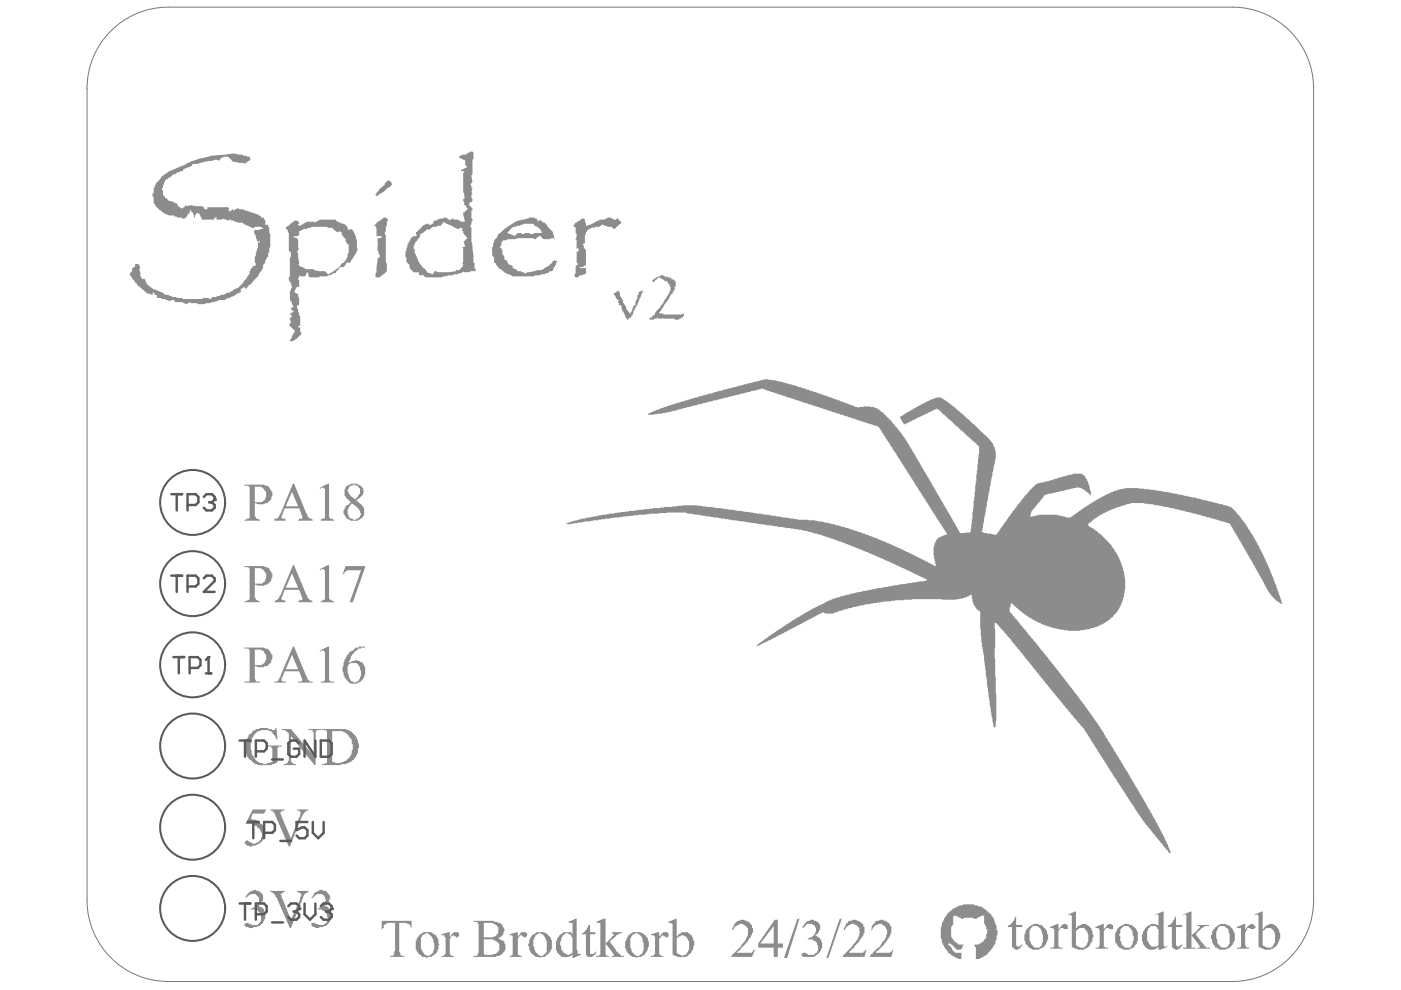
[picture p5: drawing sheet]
<svg xmlns="http://www.w3.org/2000/svg" width="297mm" height="210mm" viewBox="0 0 297 210" stroke-linecap="round" stroke-linejoin="round" font-family="sans-serif">
<path d="M23 7.1a17.2 17.2 0 0 1 12.7-5.6h225.6a17.2 17.2 0 0 1 17.2 17.2v172.2a17.2 17.2 0 0 1-17.2 17.2h-225.6a17.2 17.2 0 0 1-17.2-17.2v-172.2a17.1 17.1 0 0 1 4.5-11.6z" fill="none" stroke="#787878" stroke-width=".21"/>
<g fill="#8c8c8c">
<path d="M137.4 87.7l.7-.4h.3l.2-.2h.4l.1-.2h.5l.5-.4h.5l.2-.2h.5l.6-.4h.4l.3-.2 1.6-.4 .2-.2h.6l.3-.2h.4l.8-.4 .8-.1v-.1h.6l.2-.2 .9-.2v-.1l.9-.1 .3-.2h.6v-.2l1.2-.2 .3-.2h.6v-.1l1.3-.3 .4-.2 1.5-.2 .4-.3 .9-.1 .4-.2h.5l.4-.3h.6l.3-.2 1.1-.1 .4-.3h.5l.5-.2 2.4 .2 .4 .3 1.1 .1 .4 .2h.5l.3 .3 1.4 .2 .6 .4h.6l.2 .2 .8 .1 .3 .2h.4l.3 .3h.4l.3 .2 .8 .1 .2 .3h.5l.2 .2h.5l.3 .2 .7 .2 .2 .2h.5l.2 .2 .7 .1 .2 .3h.5l.1 .2h.5l1.2 .6h.5l.1 .2h.4l.5 .4 .8 .1v-.1h1v-.1l2.2 .1 .3 .2 .5 .1 .8 .7h.2l2.1 2.2v.2l.6 .5v.2l.6 .5v.2l.5 .4v.2l.5 .6v.2l.4 .3 .6 1.1 .5 .5v.4l.4 .4 .5 1.1 .2 .1 .6 1.3 .5 .5v.3l.2 .2 .6 1.2 .3 .2 .1 .4 .2 .2 .1 .4 .3 .1 .2 .8 .6 .7v.3l.2 .1 .4 .9 .2 .1v.3l.3 .1 .1 .5 .4 .5v.3l.6 .7 .3 .8 .6 .7 .2 .7 .2 .1 .5 1 .2 .2v.3l.3 .1 .1 .5 .2 .1 .3 .7 .2 .1 .1 .5 .2 .1v.4l.3 .2h1v-.1l1.2-.1 .3-2.7h.1v-1.6h.1v-.7h.1v-1.6h.1l.1-2h.2v-1.3h.1v-.8h.1v-1.6h.1v-.8h.1v-1.4h.2l.1-2h.1v-1.6l-1.1-1.1h-.2l-.7-.8h-.3v-.3h-.2l-1-1.1h-.3l-.8-1h-.2l-1.2-1.3h-.3l-1-1.2h-.3l-1.2-1.3-.9 .3-.1 .2h-.3l-.2 .2h-.3l-.4 .4h-.3l-.1 .2h-.4l-.9 .6h-.4l-.1 .3-.7 .3h-.4l-.1 .3h-.3l-.2 .2-.5 .1-.2 .2h-.3l-.3-.4-.2-.1-.1-.5-.2-.1v-.5l.4-.1 .5-.5 .5-.1 .1-.3 .7-.2 .7-.6 .7-.2 .1-.2 1.7-.8 .1-.2h.3l.8-.5 .7-.1 .2-.2h1.2l.1 .2 .5 .1 .1 .3 .6 .2 .2 .4h.2l.9 .8h.2l.7 .8h.2l.5 .6h.3l.9 1.1h.2l1.1 1.1h.2l1.7 1.8h.2v.2h.2v.3h.3l.9 .9v.3h.3v.2l.3 .2 .3 .5v.4l.2 .1 .1 .9h.1v1.7h-.1v.5l-.2 .5v.5h-.1v.8l-.3 .4v.8l-.2 .5-.1 1.4-.3 .4v.9l-.2 .4-.1 1.5-.3 .4v1l-.2 .4v.9h-.1l-.1 1h-.2v1l-.2 .4-.1 1.3h-.1l.1 .5 2.9 .5 .3-.5 .3-.2v-.3l.3-.1v-.2l.2-.1v-.3l.6-.6v-.2l.3-.2 .5-1 .7-.7 .3-.6 .8-.8 .2-.6 .6-.5v-.2l.8-.8v-.3l.9-.7v-.2l1.6-1.6h.2l.3-.3h.4v-.1h.8l.3-.2h.7l.2-.3 1.7-.3 .2-.3h.6l.3-.2 .9-.1 .4-.2h.7l.3-.3h1.8l.7 .6 .7 1.4 .6 2.5-.3 .1-1-1-1.2-.6-1.4 .1v.1h-.5l-.4 .2h-.6l-.4 .3h-.7l-.3 .2h-.6v.1h-.5l-.5 .3h-.7l-.3 .2h-.5l-.4 .7-.6 .5v.2l-.5 .5v.2l-.5 .4v.2l-.8 .8-.3 1.2 1.3-.2v-.1h.6v-.2h3.9l.5 .3 1 .1 .4 .2h.9l.5-.4h.2l.3-.4 .6-.2 .2-.4 .6-.2 .2-.4 .8-.3 .9-.7 1.4-.7 .1-.3h.3l.2-.2 .9-.4 .1-.2h.4l.1-.2h.4l1-.6h.5l.2-.3 1.1-.1v-.1h.6v-.1h2.9v.1l3.2 .2v.2h.6v.1l2.3 .2v.1h.6l.5 .3h.8l.4 .2h.8l.4 .2 1.1 .1 .5 .3h.7l.4 .2h.6v.1h.4l.4 .3h.7l.3 .2h.6l.4 .2 .9 .2 .4 .2h.7l.2 .2h.6l.4 .3 .7 .1 1 1v.3l.9 .7v.2l.5 .6v.2l.5 .4 .1 .5 .7 .8v.2l.3 .1 .1 .5 .5 .5 .1 .5 .2 .1v.3l.6 .7v.4l.2 .1 .2 .5 1 1.9v.3l.3 .1 .3 1.2 .2 .1v.4l.4 .5v.3l.5 .8v.4l.3 .5v.4l.3 .1v.5l.3 .5v.5l.2 .2v.5l.3 .1v.5l.3 .5v.5l.3 .3v.4l.2 .4h-.5l-.4-.5h-.3l-.4-.6h-.3v-.2l-.6-.5v-.2l-.3-.3v-.2l-.5-.5v-.3l-.2-.1-.7-1.7-.3-.1-.2-.7-.2-.1-.2-.5-.2-.2v-.3l-.2-.1-.4-.9-.2-.1-.4-1-.4-.5-.4-.9-.6-.7-.6-1.3-.2-.1v-.4l-.5-.4-.1-.5-.2-.1v-.4l-.5-.5-.6-1.3-.2-.1-.1-.4-.4-.4h-.5l-.7-.4-1.3-.2-.7-.3h-.6l-.2-.3-1.4-.2-.7-.4h-.6l-.4-.2h-.6l-.3-.2-1.1-.2-.3-.2h-.6l-.4-.2h-.6l-.4-.3h-.5v-.1h-.7l-.4-.2h-.8l-.5-.2h-.5v-.2h-.9l-.4-.2h-1.2v-.1h-.7v-.1h-2.9l-.3 .2h-.6l-.2 .2h-.5l-.7 .4h-.5l-.2 .2h-.4l-.2 .3-.7 .1-.1 .2h-.4l-.5 .4-.7 .2-.1 .2h-.3l-.5 .5-.9 .5-.6 .7h-.3l-.3 .3v.3l.3 .3 .7 .3 .3 .3 .6 .2 2.7 2.6v.3h.2l.2 .6 .6 .6 .1 .4 .5 .5v.3l.4 .4v.4l.2 .1v.4l.2 .2v.4l.4 .6v.6l.2 .2 .1 1.7h.2v2.2h-.2l-.1 1.4h-.1l-.2 1.2-.3 .3v.3l-.4 1-.3 .1-.1 .4-.8 .7-.2 .5h-.3l-.4 .6-.6 .2-.5 .5-.5 .1-.2 .3h-.4l-.1 .2-.7 .1-.2 .3h-.6l-.4 .2-1.3 .1v.1h-.8v.1h-2.5v-.1l-1.6-.1v-.1h-.6l-.5-.2h-.6l-.2-.3h-.5v-.1l-1-.2-.3-.3h-.3l-.1-.2h-.4l-1.4-.7-.5-.5h-.3l-.3-.3-.6-.3-.8-.8h-.2l-.5-.6h-.2v-.2h-.3l-.7-.8-.2 .2v.5l-.2 .2v.9l.6 .5v.2l.4 .4v.2l.7 .6v.3l.5 .3v.3l1.2 1.1v.3l.5 .3v.3l1.1 1.1v.3l.6 .4v.3l.8 .8v.2l.6 .5v.2l1.1 1.1v.2l.8 .9v.2l.5 .3v.3l.9 .9 .4 .7 .5 .4v.2l.7 .7v.3l.4 .3 .4 .7 .5 .4v.2l.7 .7v.3l.8 .8v.2l.6 .6v.2l.5 .4 .2 .6 .3 .2v.3l.6 .5 .3 .6 .3 .3v.2l.5 .5v.2l.3 .2 .5 1 .4 .2v.4l.3 .2 .3 .6 .2 .1v.4l.2 .1 .4 .8 .2 .1 .1 .5 .5 .5 .4 .8 .2 .1v.4l.5 .4 .7 1.4 .4 .5 .6 1.3 .3 .1 .3 .9 .3 .1 .5 1.3 .6 .7 .3 .7 .2 .1 .5 1.1 .2 .1 .2 .7 .6 .7 .6 1.3 .3 .1v.4l.6 .7 .2 .7 .2 .1 .3 .7 .3 .3 .4 1 .2 .1v.4l.2 .1 .7 1.6 .3 .1v.4l.2 .1v.4l.6 .9v.4l.2 .1 .2 .7 .2 .2 .2 .8-.2 .2-.4-.4v-.2l-1-1.1v-.2l-.6-.5v-.2l-.6-.5v-.2l-.5-.4v-.2l-.6-.5-.3-.7-1.2-1.2-.2-.6h-.3l-.1-.4-.2-.2-.3-.5-.3-.3-.5-.9-.2-.1-.1-.5-.3-.1-.2-.6-.4-.2-.3-.9-.7-.8-.1-.5-.7-.8-.2-.5-.4-.4v-.3l-.4-.2-.2-.7-.4-.2v-.3l-.4-.5-.2-.4-.4-.5-.1-.5-.8-.8-.1-.5-.7-.8-.6-1.2-.2-.1-.1-.5-.5-.4-.6-1.2-.2-.1-.1-.5-.3-.1-.3-.8-.7-.9-.1-.4-.9-.7v-.3l-.7-.6v-.2l-.7-.6v-.2l-.6-.5v-.2l-1.2-1.2v-.2l-.5-.5v-.2l-1.1-1.1v-.2l-.5-.4v-.2l-.6-.5v-.2l-.4-.4v-.2l-.5-.4v-.2l-.6-.5v-.2l-.5-.4v-.2l-.6-.5-.3-.7-.5-.3v-.3l-.6-.4v-.3l-.8-.8v-.2l-1.1-1.1-.3-.7-1.2-1.2v-.2l-.5-.4v-.2l-.5-.5-.4-.7-.8-.7v-.2l-.6-.5v-.2l-.8-.7v-.3h-.3v-.2l-.6-.6h-.3v1.3h.1l-.1 6.2h.1l.1 7.5h.1v5.7h-.1v1.2l-.1 .2-.3-.1-.3-1.9h-.1l-.1-1.1h-.1v-1h-.2v-.6h-.1l-.3-3.6h-.1v-.7h-.2v-1.3h-.1v-.6h-.1l-.4-4.4h-.1v-.6h-.1l-.1-1.1h-.1v-1h-.1l-.2-2.9h-.1v-3.7l-.7-.3-.3-.7-.3-.2-.1-.5-.2-.3v-.7h-.1l-.2-.8h-.2l-.1 .2-.5 .1-.2 .3h-.5l-.2 .2h-.7v.1h-.7v.2l-9.5-.2v.2l-5.9 .3v.1l-2.3 .3v.1h-.6v.1h-.9l-.4 .2h-.7v.1h-.5l-.4 .3h-.8l-.2 .2h-.7l-.2 .3-1 .1-.2 .2h-.6l-1.2 .6h-1.7l-.3-.2h-.5l-.1 .2-.8 .2-.1 .3-1 .3-.1 .3h-.3l-.4 .3h-.3l-.1 .2-1 .4-.1 .2h-.4l-.1 .3h-.3l-.1 .2-1.7 .7-.1 .2-.8 .3-.2 .2-1.6 .7-.1 .3h-.4l-.1 .2h-.4l-.3 .3h-.4l-.1 .3h-.3l-.1 .2h-.4l-.4 .4h-.3l-.1 .2-.8 .2 .5-.7 .6-.2 .3-.4h.2l.6-.5h.2l.3-.4 .5-.2 .2-.3h.2l.6-.6 .8-.3 .8-.7h.3l.2-.4h.4l.2-.3 1.2-.6 .5-.5h.3l.5-.5 1-.4 .2-.3h.3l.7-.5 1.2-.5 .5-.4h.3l.1-.2 .6-.1 .5-.5 .9-.2 .5-.4 1.3-.2 .2-.3 1-.1 .3-.2h.6l.4-.2h.6v-.2h.4l.5-.2h.7l.4-.2h.8l.5-.3h.7v-.1h.6l.4-.2h1l.4-.3h.9v-.1h.6v-.1h.5v-.1h1l.5-.2h1v-.2h.6v-.1l2.2-.2v-.1h1.1v-.2h.6l.1-.2-2-1h-.3l-.2-.3h-.3l-.4-.3h-.3l-.1-.3h-.4l-.9-.6h-.4l-.1-.2-1.2-.3-.1-.3h-.4l-1.5-.8h-.3l-.4-.4h-.3l-1.1-.6h-.4l-.1-.2h-.4l-.2-.2h-.3l-.5-.4-1.5-.4-.5-.4h-.5l-.1-.2-.7-.2-.8-.4h-.5l-.1-.3-.7-.1-.2-.2h-.5l-.3-.2-.7-.2-.2-.2h-.5l-.2-.2-1.5-.4-.3-.2h-.6l-.2-.3h-.6l-.7-.3h-.6l-.3-.3h-.7v-.1l-1.2-.1v-.1l-2.6-.2v-.2h-.6v-.1h-1.1v-.1h-.7v-.1h-.7v-.1h-1v-.1h-.6v-.2h-1.1v-.1h-.6v-.1l-1.7-.1v-.1h-.6v-.2h-1.1v-.1h-.6v-.1h-1v-.1l-1.4-.1v-.1h-1v-.2h-.6v-.1h-1v-.1h-.6v-.1l-2.3-.2v-.2l-2.6-.2-.2-.2h-4.1v.1h-1.7v.1h-2v.1h-.8v.1h-1.6v.2h-1v.1l-2.2 .1v.1h-.7v.1l-3.1 .3v.1l-1.5 .1v.1h-1.1v.1h-.6v.1h-1.1v.2l-2.3 .2v.1h-.6v.1h-1l.1-.2 .7-.1 .2-.3 1.4-.2v-.1l.9-.1v-.1h.7l.3-.3h.8l.5-.2 1.9-.2v-.2l2.6-.2v-.1h.6v-.1h.8v-.2l3.1-.2v-.1h.7v-.1l2.2-.1v-.2h.8v-.1h1.6v-.1h.8v-.1h1.6v-.1h1.1v-.1h1.2v-.2h3.2v.2h1v.1h.8v.1h1.3v.1h.8v.1h1.1v.1l1.6 .2v.1h1v.1h.6v.1l2.8 .2v.2l1.5 .1v.1h1v.1h.6v.1h1.1v.2h.5v.1l1.7 .1v.1h.6v.1h1v.1l1.6 .2v.1h.7v.1l3.6 .1 .5 .2h.9l.5 .3 1.2 .1 .4 .2h.7l.2 .3h.6l.7 .3h.6l.2 .3h.6l.6 .3h.5l.2 .2h.5l.2 .3h.5l.2 .2 .7 .1 .3 .3h.4l.3 .2 .7 .1 .1 .3h.5l1 .6 1 .2 .4 .3 1 .3 .1 .2 1.2 .4 .1 .2h.3l.5 .4h.4l.1 .2h.3l.2 .2h.3l5.9 3.1-.1-1.1-.3-.4v-.8h-.1l.1-2.3h.2v-.4l.3-.7 .5-.4 .7-.4h.3l.3-.2h.5v-.4l-.8-.8-.1-.5-.7-.8-.1-.5-.6-.6v-.3l-.3-.2v-.3l-.5-.5-.1-.4-.5-.5-.1-.5-.7-.8-.1-.5-.7-.8-.2-.5-.7-.8-.7-1.4-.2-.1-.6-1.2-.7-.8-.1-.5-.5-.5-.6-1.1-.2-.2-.1-.4-.7-.8-.4-.9-.4-.2-.2-.7-.6-.6v-.4l-.3-.2-.3-.6-.2-.1-.1-.5-.7-.8-.6-1.2-.8-.2v-.1h-.5l-.2-.3h-.5l-.4-.2-1-.2v-.1h-.5l-.2-.3h-.5l-.6-.3h-.5l-.2-.3h-.5l-.2-.2-.8-.1-.3-.3h-.6l-.1-.2h-.6l-.2-.2-.8-.2-1-.4h-.4l-.6-.4h-.5l-.2-.2h-.5v-.1h-.4v-.1l-1-.3v-.1h-.5l-.2-.2-1.6-.4-.2-.2-1.5-.4-.3-.2h-.6l-.2-.2-1.5-.4-.3-.2h-.4l-.6-.4-1.2-.2-.8-.5-1.5 .2-.4 .3h-.7l-.2 .2h-.6v.1l-.9 .1v.2h-.7l-.2 .2h-.7l-.4 .2-1.3 .3v.1h-.7v.1l-1.3 .2-.3 .3h-.7l-.3 .2h-.7v.1l-1.3 .3-.3 .2h-.7l-.3 .2h-.5v.2l-.9 .1v.1l-1.5 .2v.1l-1.3 .3-.3 .2h-.6l-.4 .2h-.6v.2h-.6v.1h-.6v.1h-1v.1h-.7v.1h-1.3z"/>
<path d="M130.1 62.1h.5v-.2l.6-.2 .2 .4v.6l.3 .5h.2v.4h.2v.7h.2l.2 .6h.3v.7h.2l.4 .9h.2v-.3h.3l.2-.4v-.4l.2-.5 .4-.2v-.9h.2v-.4h.3l-.3-.4h.3v-.5h.2v-.6h.4v-.2h.5v.4h-.3v.4l-.2 .2v.5h-.2l-.4 1.5h-.3l-.2 .4-.6 1.8h-.2v.4h-.5l-.2 .5-.4-.2-.9-1.8v-.4h-.2l.2-.5h-.2v-.2h-.5v-.4l-.2-.2 .2-.5h-.2l-.4-.4-.2-.7h-.3z"/>
<path d="M138.2 59.5h.2v-.3h.3l.8-.6h.5v-.2h.6l.5 .2v.2h.2v-.2h.2v.2h.7l.2 .4h.4l.2 .3a1.42 1.42 0 0 1 0 1.5v.4l-.2 .5h-.2v.4h-.2l-.7 1.3h-.2l-.4 .9h-.2l-.5 1.1h-.2l-.4 .9h.8v.2h4l.4-.2v.4l-.2 .4h-.4v.3a1.43 1.43 0 0 1-1.6 0h-2.2l-.2-.3v.3h-.9v-.3h-.2v.3h-.6v.2h-.9l-.2-.2h.2v-.3h.4l.2-.4h.3v-.2h.2v-.5h.2v-.2l.9-.9v-.2h.2l.7-1.3 1-1.5v-.2a1.42 1.42 0 0 0 0-1.6l-.6-.8v.2h-.2l-.5-.5-.8-.4h-.3v.2h-.2v.2l-.4 .3v.2h-.2v.2l-.5-.2z"/>
<path d="M80.9 195.2h6.4v1.8l-.5-1.1h-.4a1.97 1.97 0 0 0-1.8-.2v6.1l.3 .2v.5h.2v.2h.6v.2h-3v-.2h.6v-.2h.2v-.7l.3-.2v-5.9h-1.8v.2h-.4v.2h-.2v.7l-.5 .2z"/>
<path d="M93.6 198.1l1.8-.5v1.1v-.2h.2a1.1 1.1 0 0 1 1.5-.9v.3h.2v.6h-.2v.2h-.4v-.2h-.5v-.2h-.2l-.4 .2v.5h-.2v2.8a.77 .77 0 0 0 .8 .9v.2h-2.6v-.2h.4l.3-.5h.2v-3.5h-.2v-.4h-.7z"/>
<path d="M108 198.1l1.8-.5v1.1v-.2l.4-.4v-.2h.3v-.3h1v.3h.3v.4a.56 .56 0 0 1-.6 .4 .56 .56 0 0 1-.5-.4h-.5v.2h-.2l-.2 .5v3.5l.4 .2h.5v.2h-2.7v-.2h.5v-.2h.2v-4l-.2-.2h-.5z"/>
<path d="M124.7 196.3l.4-.2v1.5h1.1v.5h-1.1v4.1h.9v-.2l.4-.2-.2 .4a1.08 1.08 0 0 1-1.8 .5l-.2-.2v-4.4h-.8v-.2a2.25 2.25 0 0 0 1.3-1.6z"/>
<path d="M126.4 195.5l1.5-.7h.5v5.2l1.3-1.3v-.2l.4-.2v-.2l-.4-.2v-.3h2.2v.3h-.5l-.8 .4v.2l-1.3 1.1 1.3 1.8v.2l.4 .2 .2 .4h.2v.3h.3v.2h.6v.2h-2.6v-.2h.4v-.5h-.2v-.2l-1.5-2v2.5h.2v.2h.4v.2h-2.6v-.2h.7v-.2h.2v-6.8h-.7z"/>
<path d="M138 198.1l1.8-.5v1.1v-.2h.2a1.1 1.1 0 0 1 1.5-.9v.3h.2v.6l-.2 .2h-.4v-.2h-.5v-.2h-.2l-.2 .4-.4 .3v2.8a.77 .77 0 0 0 .8 .9v.2h-2.6v-.2a.77 .77 0 0 0 .9-.9v-3.3h-.2v-.2h-.7z"/>
<path d="M155.7 195.9a2.5 2.5 0 0 1 2-.9h.2v.2h.5l.4 .3 .2 .4h.2v.2h.2v.5a1.42 1.42 0 0 1 0 1.5v.2h-.2v.4l-.4 .3-.2 .6-.5 .2v.2l-1.1 1.1v.3h-.2v.2h-.2l-.4 .4h3.2l.3-.4 .4-.2-.7 1.5h-4.3l.2-.7h.2l.4-.4 1.1-1.1 .9-1.1v-.2h.2v-.4a2.71 2.71 0 0 0 .5-2v-.2h-.2l-.3-.5h-.2v-.2l-.4-.2h-.7l-.9 .4-.4 .9h-.2v-.4z"/>
<path d="M169.1 194.8h.4l-2.6 8.3h-.7z"/>
<path d="M170.8 195.5l.5-.3h.4l.2-.2h.7v.2h.4l.4 .3 .3 .4a1.42 1.42 0 0 1 0 1.5l-.3 .5-.6 .4h.2l.9 .7v.2h.2v.4l.2 .2v1.1l-.2 .2a1.5 1.5 0 0 1-1.1 1.4v.2l-.4 .2h-2.4v-.2h-.3v-.5h.3v-.2h.6l.2 .2a1.76 1.76 0 0 0 1.8 0 1.18 1.18 0 0 0 .6-1.5l-.2-.4v-.5h-.2v-.2l-.7-.2v-.2h-1v-.2l.4-.3h.4v-.2h.2l.3-.4h.2v-.2a1.42 1.42 0 0 0 0-1.6 2.02 2.02 0 0 0-1.8-.4l-.2 .4h-.2l-.2 .5h-.2v-.5h.2z"/>
<path d="M178 194.8h.5l-2.9 8.3h-.4z"/>
<path d="M179.3 195.9l.5-.2 .2-.5h.4l.5-.2h.6l.3 .2a1.43 1.43 0 0 1 1.3 1.4h.2v1.3h-.2v.4l-.3 .4h-.2l-.4 .9-1.1 1.1v.2l-.4 .2-.3 .5h-.2l-.2 .4h3.1v-.2l.4-.2v-.2h.2l-.4 1.5h-4.6v-.2l2-2 .8-1.1v-.2h.3l.4-1.1v-.4l.2-.3-.2-.4a1.14 1.14 0 0 0-.9-1.1l-.2-.2h-.7l-.8 .4-.5 .9h-.2v-.4z"/>
<path d="M185.5 195.5h.2v-.3h.6l.3-.2h.6l.2 .2a1.76 1.76 0 0 1 1.4 .9v.2h.2v1.6l-.2 .2v.4h-.3l-.6 1.3h-.2v.2h-.3v.3l-.6 .6-.7 .7h-.2l-.2 .4h3.1v-.2l.4-.2v-.2h.2l-.4 1.5h-4.6v-.2h.2v-.2l.4-.3v-.2l.9-.9 .7-.4 .4-.9 .7-.6 .2-.5v-.4a1.35 1.35 0 0 0-.2-1.7v-.3l-.7-.2v-.2h-.9v.2a1.14 1.14 0 0 0-1.1 .9l-.4 .2 .2-.4a.69 .69 0 0 1 .5-.9z"/>
<path d="M200.8 193.7h.2v-.2h.2v-.2h.2l.7-.7 1.5-.6a7.1 7.1 0 0 1 3.5 0h.2v.2h.7l.4 .2v.2l.9 .5 .2 .4h.2v.2l.5 .2v.2l.6 .9 .3 1.1h.2v1.1h.2v.9l-.2 .4v.9h-.2v.6l-.3 .5h-.2l-.2 .6h-.2v.3l-.9 .8v.3l-1.5 .6v.2h-.9v-2.4l-.2-.4h-.2l.2-.2h.9v-.3h.4v-.2h.2l.5-.4 .2-.4h.2v-.7a1.42 1.42 0 0 0 0-1.5v-.5h-.2v-.4h-.2v-1.8h-.7v.3h-.4l-.5 .2v.2h-.6l-.3-.2h-1.7a.55 .55 0 0 1-.9 0l-.6-.2a.55 .55 0 0 0-.9 0v1.7h-.2l-.2 .5v2.1h.2l.2 .7 .4 .2v.2l.7 .2v.3h1.1v.2h-.2a.83 .83 0 0 1-1.1 .9h-.2v-.3l-.5-.2v-.2l-.4-.2v-.2l-.5-.3h-.4v.3l.4 .2v.2h.3l.2 .4a1.52 1.52 0 0 0 1.9 .9v1.3h-.6l-.2-.2h-.5v-.2a3.5 3.5 0 0 1-1.7-1.3v-.2h-.2l-.5-.7a7.3 7.3 0 0 1-.6-4.1l.2-.3v-.6l.6-1.3h.3z"/>
<path d="M215.2 194.4h.2v1.7h1.3v.5h-1.3v3.7a.56 .56 0 0 0 .6 .4 .56 .56 0 0 0 .5-.4h.2v.2l-.4 .4v.2h-.4v.3h-.7v-.3h-.2a.98 .98 0 0 1-.4-1.3v-3.2h-.9v-.3l.4-.2 .7-.6v-.3h.2z"/>
<path d="M222.7 196.6l1.7-.7v1.1h.2l.5-.9h.2a.61 .61 0 0 1 .7-.2 .61 .61 0 0 1 .4 .7v.4h-.9v-.2h-.7v.2h-.2l-.2 .4v3.3h.2v.2h.7v.2h-2.6v-.2h.6v-.2h.2v-3.7h-.2v-.2h-.6z"/>
<path d="M232.3 196.6l1.7-.7v1.1l.7-.7v-.2h.2a.61 .61 0 0 1 .7-.2 .61 .61 0 0 1 .4 .7v.4h-.9v-.2h-.6v.2h-.3l-.2 .4v3.3h.2v.2h.7v.2h-2.6v-.2h.6l.3-.4v-3.3l-.3-.4h-.6z"/>
<path d="M249.1 194.4h.2v1.7h1.3v.5h-1.3v3.9h.3v.2a.69 .69 0 0 0 .8-.4h.2v.2l-.4 .4v.2h-.4v.3h-.7v-.3h-.4l-.2-.4v-4.1h-.9v-.3a2.79 2.79 0 0 0 1.5-1.9z"/>
<path d="M250.9 193.9l1.7-.6v5l1.3-1.1v-.2h.2v-.2h.3v-.5h-.5v-.2h2.4v.2h-.8l-.5 .3v.2h-.2l-1.3 1.3 1.7 2.2v.2l.5 .2v.2h.9v.2h-2.7v-.2h.5v-.4h-.3v-.2l-1.5-2v2.6h.9v.2h-2.6v-.2h.6v-7h-.4l-.2 .2z"/>
<path d="M262.2 196.6l1.8-.7v1.1h.2a1.49 1.49 0 0 1 1.5-1.1l.3 .4h.2v.5h-.2v.2h-.9v-.2h-.7v.4h-.2l-.2 .4v2.9h.2v.4h.7v.2h-2.7v-.2h.7l.2-.2v-3.9h-.9z"/>
<path d="M34.3 37.4a6.4 6.4 0 0 1 2.7-1.5l2.6-1.1v-.3h.4l.7-.4h.4l.9-.4 2.8-.7 5.1-.4 .6 .2h.9l.2 .2 1.3 .2 .2 .7-.8 .4v.2l-.5 .3-.2-.3h-.9l-.8-.2a.77 .77 0 0 1-.9-.6h-.2l-.5-.5h-.8l-.3 .2h-.4v.3l-.4 .4a1.09 1.09 0 0 0-1.3 0l-1.8 .2-1.5 .5h-.9l-.2 .4-1.8 .7-.2 .4h-.4l-.2 .2h-.5l-.4 .4h-.5l-.6 .7-.9 .4-.4 .7-.2 1.1-.3 .2 .3 .4v.9l.4 .5v.2h.2l.7 .6 1.1 .2v.3h.4l.2 .4 .5 .4h.2v.3h.4l.5-.3 .2-.4 .2 .2 .9-.2 1.1 .2h1.3l.4 .2v.5h.7v-.5h4.3l.3 .3-.3 .4h.3v.2l.6-.2v-.2l.4 .2 .9-.4 .2 .2h.9l.2 .2 2.9 .9 .4 .2 .2 .4h.5l.2 .5h.2l.2 .4h-.2v.7h.7v.4l.2 .2v1.1l.2 .2v2.6l-.2 .5v.9h-.2v.8h-.3l-.4 .9v.4l-.4 .5v.6l-.2 .5-.5 .4-.4 .9-1.6 1.7h-.2l-.4 .5v.2h-.2v.2l-.5-.2v-.2l-.8 .6 .2 .5h-.2v.2h-.5l-.9 .6-.8 .5h-.5l-.6 .4h-1.3l-.3 .2-1.3 .3-.2 .2h-.9l-.4 .2h-1.3l-.2-.2a1.73 1.73 0 0 1-1.6-.2l-.8 .4-.7-.4h-1.5l-.2-.5h-.7l-.4 .2-.9-.4-1.5-.2-.3-.2v-.5h-.4l-.2-.6-.2 .2v.4l-.5-.2h-.4l-2.2-1.7h-.2v-.5l-.4-.2v-.2h-.3v-.2l-.6-.9a.64 .64 0 0 1 .2-1.1v-.7h.2l.5-.4v-.4h.6l.4 .6-.2 .7 .2 .4v.9l.5 .6 .4-.2v.2h.2v.5l.3 .4 .4 .5h.2v.2l.7 .4 2.2 .9 .4 .4h.9v.2h.4l.2 .3h.7l.4 .2h1.1v.2h3.9a2.3 2.3 0 0 1 2 0 .98 .98 0 0 1 1.3-.4v-.3h.7l.2-.2 1.1-.2v-.2h.7l.8-.4v-.3l1.1-.4 1.1-1.1v-.2l.7-.7 .4-.8h.2v-.7l.2-.4 .5-.5v-.2h.4l.2-.2v-.5h-.2v-1.3l.2-.2v-.9h.3v-.4l.2-.4v-1.1h.4v-.2h-.6v-.5l-.3-.2v-.4l-.4-.9 .2-.4h.9l.4-.3h.5v-.2l-.5-.2h-1.3l-.2 .2h-.4l-.7-.4-.9-.2v-.3l-.4-.2h-.9l-.4-.2h-.5v-.2h-.6v-.2h-.4v.2l-1.4-.5-.2 .3h-1.1v-.5h-.4l-.2 .5h-2.4l-.7-1.3h-.2v-.3l-.4 .3-.5 1v-.6l-.2-.7-.4-.2v-.2h-.3a.69 .69 0 0 1-.4 .9 1.14 1.14 0 0 1-1.1 .8l-.2-.2h-.9l-.2-.2h-.4v-.2h-.5a2.56 2.56 0 0 1-2.2-.9 3.6 3.6 0 0 1-1.5-1.5l-.2-.2v-1.3h-.2v-.5l-.2-.2 .4-.2v-1.1h.2v-.4l.2-.5z"/>
<path d="M121.6 47.7h.2l.2-.5h.3v-.2l.6-.2a.56 .56 0 0 1 .6-.5 .56 .56 0 0 1 .5 .5l.2 1.1h.2l2.2-1.1h.5v-.2a2.02 2.02 0 0 0 1.7-.5h.7l.4 .2a.55 .55 0 0 0 .9 0h.2l.2 .5 .5 .2v.4h-.3l-.6 .7h-.2l-.2 .4h-.3a1.25 1.25 0 0 0-1.3-.4l-.2-.2-1.1-.2v.2l-.4 .2h-.9l-.2 .2-.5-.2v.2a1.72 1.72 0 0 0-1.3 1.1l-.2 .4v1.8l-.4 .2v.2h.2v.7h.2l.2 .4v3.1l-.6 .4h-.7v.2h1.3v1.1l-.8 .5a.69 .69 0 0 0-.9 .4h-.5a.55 .55 0 0 1 0-.9v-1.5l.5-.2v-.5h-.2v-2.4l.4-.2v-.4h-.4v-1.8l-.3-.2 .3-.4v-.7l-.3-.2v-.4a.83 .83 0 0 0-.4-1.1z"/>
<path d="M67.8 120.7l2-.9v7.2h.2v.2h.4v.3h.5v.2h-2.9v-.2l.9-.5v-6.1h-.2v-.2h-.7v.2h-.2z"/>
<path d="M73.3 120h4.1l-2.6 7.7h-.7l2.5-6.8h-2.9l-.6 .4-.3 .5h-.2z"/>
<path d="M67.8 103.4l2-.9v7.3h.2v.2h.4l.5 .2v.2h-2.9l.2-.4h.5l.2-.2v-6.2h-.2v-.2h-.7v.2h-.2z"/>
<path d="M52.3 189.8l.6-.7h.2v-.2h.5a.55 .55 0 0 1 .9 0 .69 .69 0 0 1 .8 .4h.3l.2 .5v1.3l-.5 .2-.4 .9 .7 .2a.69 .69 0 0 1 .4 .9h.2v.2a2.25 2.25 0 0 1-.4 2l-.2 .4h-.3v.2h-.2v.2h-.4l-.2 .3h-.7l-.2 .2h-.9v-.2h-.6v-.3h-.3v-.4h.3v-.2h.6v.2h.4l.3 .2h1.3l.2-.4h.2l.2-.5v-1.3h-.2v-.4h-.2l-.2-.4h-.5v-.3h-1.1v-.2h.5v-.2h.4v-.2a1.52 1.52 0 0 0 .9-2l-.4-.2v-.2a1.76 1.76 0 0 0-1.8 0v.2l-.4 .2v.2h-.2z"/>
<path d="M57.3 188.9h3.1v.2l-.9 .5v.2h.2v.6l.2 .2 1.8 4.4 1.9-4.4v-.4a.55 .55 0 0 0 0-.9l-.6-.2v-.2h2.4v.2h-.2v.2h-.5v.3h-.2l-.2 .4-2.6 6.8h-.2l-2.9-6.6h-.2v-.4h-.2v-.2l-.5-.3v-.2h-.4z"/>
<path d="M66.5 189.6a2.5 2.5 0 0 1 2-.9v.2h.6l.2 .4 .5 .3 .2 .4v.6h-.2a.69 .69 0 0 1-.5 .9v.2l-.4 .3v.2a1.14 1.14 0 0 1 1.1 .9l.2 .2v.4l.2 .4h-.2v.9h-.2a1.43 1.43 0 0 1-1.3 1.3l-.2 .3h-.7l-.2 .2h-.7l-.8-.5v-.6h.6l.2 .2h.5v.2h1.3v-.2h.2a.69 .69 0 0 0 .4-.9h.3v-.4l-.3-.2v-.7h-.2v-.2l-.4-.2v-.2h-.5v-.3h-.8v-.2l1.1-.4v-.2l.4-.3v-.6l.2-.2v-.3h-.2v-.4a1.18 1.18 0 0 0-1.5-.6h-.3v.2h-.2l-.6 .6h-.2z"/>
<path d="M67.8 138l2-.9v7.2h.2v.2h.9v.2h-2.9v-.2h.7v-.2h.2v-6.1h-.2v-.2h-.7v.2h-.2z"/>
<path d="M53.6 171.6h2.8l-.4 .9h-2.4l-.5 1.1 .7 .2a.69 .69 0 0 1 .9 .4 2.36 2.36 0 0 1 1.5 2.9l-.2 .4v.5h-.2v.2h-.2l-.3 .4h-.2v.2l-.9 .5h-.6a.55 .55 0 0 1-.9 0h-.4l-.2-.5h-.3v-.2l.5-.4 .8 .4a1.43 1.43 0 0 0 2-.4l.2-.5a1.42 1.42 0 0 0 0-1.5l-.2-.4h-.2v-.2l-.4-.3v-.2h-.5v-.2h-.4v-.2h-1.5z"/>
<path d="M57.3 171.6h3.1v.2h-.5l-.4 .3v.6l.2 .2 2 4.8 1.7-4.5h.2v-.7h.3v-.2l-.5-.2v-.3h-.4v-.2h2.4v.2h-.4v.3l-.5 .2v.2h-.2l-2.8 7h-.3l-3-7.2-.5-.2v-.3h-.4z"/>
<path d="M52.7 155.9l.7-.5 .2-.4 .6-.2v-.2h.7l.2-.2h1.8v.2h.6a.55 .55 0 0 0 .9 0v-.2h.2l.2 2.4-.4-.3a.69 .69 0 0 0-.4-.8l-.3-.5h-.2v-.2h-.4l-.2-.2h-1.1a2.7 2.7 0 0 0-2 1.1v.2a1.25 1.25 0 0 0-.4 1.3l-.3 .2v1.3l.3 .3v.6l.2 .5h.2a1.5 1.5 0 0 0 1.1 1.3l.2 .2h.7v.2h.6l.2-.2 1.1-.2v-2.9l-.2-.4h-.9v-.2h3.1v.2h-.6v.2h-.3v3.1a5.1 5.1 0 0 1-3.5 .6 2.5 2.5 0 0 1-1.9-.9l-.5-.2v-.2h-.2v-.2a.69 .69 0 0 1-.4-.9h-.2v-.9l-.3-.2v-.6h.3v-.9z"/>
<path d="M59.7 154.6h2l4.8 5.7v-5.1h-.2v-.4h-.9v-.2h2.6v.2h-.9v.2h-.2v7.2h-.2l-5-6.1v5.5h.2v.2l.4 .2h.5v.2h-2.7v-.2h.5l.4-.2v-.5h.2v-5.9h-.2l-.2-.4-.4-.2h-.7z"/>
<path d="M89.5 198.3v.4h-.3v1.1a2.25 2.25 0 0 0 .5 2v.2h.2l.2 .5h.2a.62 .62 0 0 0 .6 .2 .62 .62 0 0 0 .5-.5l.5-.2v-.6h.2v-.5a2.71 2.71 0 0 0-.5-1.9 1.5 1.5 0 0 0-1.3-1.1zM88.8 198.3l.9-.4v-.3h1.7l.5 .3v.2h.2a1.76 1.76 0 0 1 .9 1.7l.2 .5-.2 .2v.9h-.3a1.14 1.14 0 0 1-.8 1.1v.2l-.5 .2h-.6l-.3 .2h-.2v-.2h-.8v-.2l-.5-.2-.4-.5v-.2h-.2v-.4h-.3v-2h.3a.69 .69 0 0 1 .4-.9z"/>
<path d="M102.6 195.7v3h1.9l.5-.2a1.18 1.18 0 0 0 .6-1.5v-.4h-.2l-.2-.5h-.2v-.2h-.5v-.2zM102.6 199.2v3l.2 .3h1.1a2.45 2.45 0 0 0 1.7-.7v-.2h.3v-1.6h-.3l-.2-.4h-.2a2.49 2.49 0 0 0-2.2-.4zM100.4 195.2h4.1l.5 .3h.4l.2 .2h.5v.2l.4 .2 .2 .7a.55 .55 0 0 1 0 .8 1.14 1.14 0 0 1-.8 1.1l-.5 .3h.5v.2h.4v.2h.4l.5 .9v1.1l-.2 .4h-.3l-.2 .4h-.2v.3l-.4 .2h-.7v.2h-4.8v-.2h.6l.5-.7v-6.1h-.2v-.4h-.9z"/>
<path d="M113.5 198.3l-.2 .4v.5h-.2v.4a2.71 2.71 0 0 0 .4 2 1.49 1.49 0 0 0 1.5 1.1l.3-.2a1.18 1.18 0 0 0 .6-1.6v-1.5h-.2v-.4l-.2-.5h-.2v-.2l-.7-.4h-.4v.2h-.5v.2zM112.4 198.7h.2v-.2l.5-.4h.2a1.44 1.44 0 0 1 1.5-.5h.7v.3h.4l.2 .4h.3v.2h.2v.2h.2v.5l.2 .2v.6a2.02 2.02 0 0 1-.4 1.8l-.2 .4h-.3a1.18 1.18 0 0 1-1.5 .7v.2h-.2v-.2h-.9v-.2l-.4-.2a1.76 1.76 0 0 1-.9-1.8l-.2-.2v-.5h.2v-.8h.2z"/>
<path d="M120.5 195.5l1.8-.7v6.6l.2 .2v.6h.6v.3l-1.5 .6h-.2v-.9v.3h-.2v.2h-.5v.2h-.6l-.2 .2v-.2h-.9v-.2h-.2l-.3-.5-.4-.2v-.4h-.2v-.7a3.1 3.1 0 0 1 1.3-3h.2v-.3h1.8l.2 .5v-2.4h-.7zM119.2 198.5l-.2 .5v.6h-.2v.9h.2v.4a1.76 1.76 0 0 0 .9 1.3l.4 .3h.4v-.3h.5v-.2h.2v-3.3h-.2v-.4h-.2v-.2h-.5v-.2h-.6v.2h-.3z"/>
<path d="M133.9 198.5l-.3 .5v1.9l.3 .2v.5l.2 .4h.2v.2h.2v.3l.4 .2h.7v-.2h.2a.69 .69 0 0 0 .5-.9h.2v-1.6l-.2-.4v-.6h-.3v-.5l-.4-.2v-.2h-.4v-.2h-.5l-.4 .2zM133.2 198.3l.9-.4v-.3h.6a2.02 2.02 0 0 1 2 .7h.2v.2a.69 .69 0 0 1 .5 .9l.2 .2v1.1l-.7 1.3a1.76 1.76 0 0 1-1.3 .9h-.4l-.3 .2-.2-.2h-.6l-.5-.2-.2-.5-.4-.2-.2-.4v-.5h-.3v-.4a2.02 2.02 0 0 1 .5-1.7z"/>
<path d="M143.5 199v3l1.1 .7 .4-.2h.4v-.3h.3a3.7 3.7 0 0 0 0-3.5h-.3v-.2h-.4v-.2h-.6v.2h-.5v.2zM141.7 195.5l1.8-.7v3.7h.2v-.2a2.22 2.22 0 0 1 2.2-.7v.3a1.49 1.49 0 0 1 1.1 1.5l.2 .2v.9l-.2 .2v.7h-.2l-.3 .6-.4 .2-.2 .5-.5 .2h-.8l-.2 .2v-.2h-.7l-1.1-.4v-6.6h-.2v-.2h-.7z"/>
<path d="M164 196.3l-2.8 3.7h2.8zM164.3 195h.6v5h1.1v.9h-1.1v2h-.9v-2h-3.2v-.9z"/>
<path d="M218.5 196.8l-.2 .4v1.1a2.55 2.55 0 0 0 .6 2.2 1.44 1.44 0 0 0 1.6 .4l.2-.4h.2v-.7h.2v-.6a2.71 2.71 0 0 0-.4-2v-.2l-.5-.4h-.2v-.3h-1.1l-.2 .5zM217.6 197h.2v-.2h.3l.2-.5h.2a2.02 2.02 0 0 1 1.7-.4v.2h.7v.2h.2l.2 .5 .5 .2 .2 .4v.5a1.76 1.76 0 0 1 0 1.7l-.2 .4a1.72 1.72 0 0 1-1.3 1.1l-.5 .3a2.02 2.02 0 0 1-1.7-.5h-.2v-.2a2.49 2.49 0 0 1-.9-2v-.6l.2-.2v-.5z"/>
<path d="M228.1 197.4v3.1l.5 .2a1.43 1.43 0 0 0 1.5 0l.2-.4h.2v-.5l.2-.2v-1.5l-.2-.2v-.5h-.2l-.2-.4a1.43 1.43 0 0 0-1.5 0zM226.4 193.9l1.7-.6v3.7l.2-.4 .7-.5a1.43 1.43 0 0 1 1.5 0l.5 .2v.3h.2v.2h.2v.4l.2 .2v.7l.2 .2v.4h-.2v.9h-.2l-.4 1.1h-.3a.69 .69 0 0 1-.8 .4v.3h-.2a2.72 2.72 0 0 1-2-.5l-.5-.2v-6.6h-.2v-.2h-.4l-.2 .2z"/>
<path d="M237.5 197v.9l-.2 .4 .2 .2v1.1h.2v.7l.5 .2 .2 .4h1.3l.2-.6h.3v-.7l.2-.2v-.9l-.2-.2v-.9h-.3v-.4h-.2v-.2l-.4-.2v-.3h-1.1l-.2 .5zM236.9 197l.2-.2a2.5 2.5 0 0 1 2-.9l.4 .2a.69 .69 0 0 1 .9 .5h.2l.2 .4a2.25 2.25 0 0 1 .4 2v.6h-.2a.69 .69 0 0 1-.4 .9l-.2 .4-.5 .2h-.4v.3a2.36 2.36 0 0 1-2.8-1.6h-.3v-.8a2.02 2.02 0 0 1 .5-1.8z"/>
<path d="M245 193.9l1.7-.6v7.2l.2 .2h.5v-.2l.2 .2-1.5 .7h-.5v-.7l-.2 .2a1.77 1.77 0 0 1-2.8-.6h-.3v-.7h-.2v-1.5h.2v-.7h.3l.2-.6h.2l.2-.5h.2a1.61 1.61 0 0 1 2-.2h.2v.2v-2.4h-.4l-.2 .2zM243.4 196.8v.4l-.2 .2v.9a2.02 2.02 0 0 0 .5 1.7l.2 .5a1.76 1.76 0 0 0 1.7 0v-3.5h-.2a1.18 1.18 0 0 0-1.5-.7l-.2 .5z"/>
<path d="M258.3 196.6l-.2 .4v.4h-.2v1.6l.2 .2v.6l.6 .9h.3v.2h1.1v-.2a1.18 1.18 0 0 0 .6-1.5v-1.3h-.2v-.7l-.2-.2a1.18 1.18 0 0 0-1.6-.7zM257.2 197h.2l.2-.4 .5-.3a2.01 2.01 0 0 1 2.2-.2 2.9 2.9 0 0 1 1.5 3.3l-.2 .4a2.79 2.79 0 0 1-3.1 1.6v-.3h-.4v-.2h-.5l-.2-.6h-.2l-.2-.5v-.4a1.42 1.42 0 0 1 0-1.5v-.5h.2z"/>
<path d="M267.7 197.4v3.1h.2a1.61 1.61 0 0 0 2 .2v-.4h.2l.2-.5v-.8a2.02 2.02 0 0 0-.6-2 1.43 1.43 0 0 0-1.6 0v.2zM266 193.9l1.7-.6v3.7h.2v-.2l.5-.5h.2v-.2h.2a1.43 1.43 0 0 1 1.5 0v.2h.3l.2 .5h.2l.2 .4v.4l.2 .3v1.1l-.2 .2v.4l-.4 .9-.5 .2a.69 .69 0 0 1-.8 .4v.3h-1.4l-1.3-.7v-6.6l-.2-.2h-.4v.2z"/>
<path d="M60.6 48.3l1.1-.9v-.2h.4v-.2l.5-.2a.66 .66 0 0 1 .8 .6h-.2v.3l.4 .2a3.5 3.5 0 0 1 2.5-.9h.4l.2 .2 1.1-.6h2.8a.69 .69 0 0 1 .9 .4l.5 .2h.4v.2a.9 .9 0 0 1 1.1 .7h.2v.4l.2 .3 .7-.3v.3h.2l.2 .4a5.8 5.8 0 0 1 .7 2.8v.7l.2 .2-1.5 2.4v.2l-.3 .2-.6-.2-.2 .7-.5 .4h-.6l-.5 .5v.2l-.4 .2-.2 .4h-.5a1.06 1.06 0 0 1-1 .5 1.97 1.97 0 0 1-1.8 .2l-.2 .2h-1.8l-.4-.2v-.7l-.2-.2-.5 .9h-1.1l-.2-.2v.4l-.2 .2 .2 .5v1.3l-.6 .2-.5 .9 .9 .4v.7l.2 .2v1.5h-.4v.7l.2 .2v.6h.2v.7l.2 .2v2h-.4v.2l.4 .2v.9h.3v.7h-.3l-.8 .8h-.2v.2l-.7 .3-.7-.3h.3l.2-.4h.2v-.4l.7-1.1-1.4-1.3 .5-.5-.2-1.1 .4-.2v-.2l-.4-.2v-.2l.8-.5-.8-.4h.2l.2-.5 .4-.2h-.2l-.6-1.3v-.4a3 3 0 0 1 .4-2.2l-.2-1.1h-.2l-.3-.4v-.7l.3-.2v-3.9l.2-.3v-.8a1.43 1.43 0 0 1-.5-1.6v-2.6l-.2-.2v-.4h-.2zM62.1 50.3l.9 .2v.2h.2v1.8l.2 .2-.4 .9h.2v1.1l.2 .8v.5l-.2 .2h.2v.2l1.3 .7h1.8v.2l1.1 .2h1.3l.7 .7 1.3-.7v-.2a3.7 3.7 0 0 0 1.7-1.6h.2l.3-.4h.2l.4-.9v-.6l.2-.2v-1.8l-.4-.2-.2-.4v-.7h-.2l-.5-.7h-.2l.2-.4h-.2v-.2l-.4-.2-.3 .2h-.4v-.2l-.4-.2a.98 .98 0 0 0-1.3-.5l-.5-.2a9.5 9.5 0 0 0-3.7 .2l-.4 .2h-.7v.3h-.4v.2h-.5v.8h-.2v.3h-.6z"/>
<path d="M80.5 40h.2v-.2l.4-.2 1.1-1.3 .7 .2 .2 .6-.4 .5-.5 .2-.8 .9-1.3 .8h-.3l-.2-.4h.2v-.2zM79.4 47.7h.2v-.3h.2l.3-.4h.2l1.1-.9h.4l.4 .5-.2 .4v.9l-.2 .2v.9l-.2 .4 .2 .4v5.7l.2 .5v.6a1.1 1.1 0 0 1-.9 1.6 1.18 1.18 0 0 1-1.5 .6l.5-4.1h.4v-.7l-.4-.9v-1.3l.2-.2h-.2v-1.1h.6l.4-.2h-.2v-.2h-1.1v-1.8l-.2-.4h-.2z"/>
<path d="M97.3 33.2l.7-.4h.9v-.2l.8-.5h.5l.2 .3v.8a8.9 8.9 0 0 0-.2 3.5l-.2 .5 .2 1.3-.5 .6 .5 .9-.2 .7 .2 .4-.2 .2v.7a.55 .55 0 0 1 0 .8l-.5 .3v.6h.2l.3 .5h.2v.4h-.2v1.7h.2v.5l-.2 .2v.7h-.3v.4a1.97 1.97 0 0 1 .3 1.7v1.4l.4 3v1.5h.2v1.1l.2 .3v.4h-1.1l-.2 .2h-1.1l-.2-.2v.2l-.4 .2h-.5l-.2 .3h-.9l-.2 .2h-.9l-1.5 .4h-2.6a1.04 1.04 0 0 1-1.3-.6 .55 .55 0 0 1-.9 0v-.5h-.4l-.3 .2v-.2a1.43 1.43 0 0 1-1.3-1.5l-.2-.2a1.25 1.25 0 0 1-.4-1.3l-.2-.3v-1.1l.2-.2 .2-1.3 .6-1.3h.3v-.2l.4-.2h.7l-.3-.9h.3l1.5-1.5h.2a.55 .55 0 0 1 .9 0h.4l.5-.3v-.4l.2-.2h.4l.9-.5h.6v-.2h.7v.2l.7 .3v.2l.4-.5 .4 .3h.9l.7 .4h.6l.2-.2-.2-.2-.2-1.6h.2l.7-.6h.2l-.4-.5v-.2l-.5-.2v-.7l-.2-.2v-.4l.4-.2-.2-.2v-.7l-.2-.4v-2.4a1.97 1.97 0 0 1 .2-1.8v-.2h-.6v-.2l1.3-.7-.5-.4v-.9l-1.3-.7zM89 49.8a.69 .69 0 0 1-.4 .9l-.2 .5h-.3l-.4 1v.5l.2 .2a1.78 1.78 0 0 0 .5 1.5l.2 .5v.4h.2l.2 .7 .5 .4v.2h.2v.2a1.25 1.25 0 0 1 .8 .9l.5 .2h.4v.3h.5l.2-.7h.4l.2 .2h2.4l1.6-.2v-.2a1.43 1.43 0 0 0 1.5-1.3h-.2l.2-.5v-1.3a1.97 1.97 0 0 0-.2-1.7l.6-.3-.2-.4v-.4h-.2l.9-.9-.9-1.1v-.4h-.2v-.7h-.5a.55 .55 0 0 1-.8 0l-2.7-1.3-.2 .4a.83 .83 0 0 1-1.1 .5l-.2 .2h-.9v.2h-.2l-.4 .5-.5-.3-.2 .5-.8 .4z"/>
<path d="M107.6 49.2v.2l1.5 .7 .7-.7h.7a.55 .55 0 0 0 .8 0h.9l.2 .2h.7a1.97 1.97 0 0 1 1.7-.2v-.4h-.2v-.5l-1.3-.6-.2-.5h-.7a2.49 2.49 0 0 0-2.2 .5h-.6l-.2 .2h-.5l-.9 .7-.2 .4zM105.6 49.6l.5-.2a9.8 9.8 0 0 1 3.7-2.6l2.2-.5 .2-.2a2.02 2.02 0 0 1 1.8 .5v.4l.6-.4v.2h.2v.2l.5 .2a1.25 1.25 0 0 1 .8 .9l.5 .4a2.52 2.52 0 0 1 .9 1.8l.2 .2-.2 .2v-.2l-1.1 .2h-1.1l-.5-.2-.2-.4h-.4v.2h-.2l-.5 .4-.4-.2h-3.3l-.7 .2h-1.5l-.2 .2a.88 .88 0 0 0-1.1 1.1l-.4 .5h.2l.2 .4h.2v1.1h.2l.3 .4v.7h.4l.2 .6 .4 .5 .7 .2v.4l.7 .3a1.06 1.06 0 0 0 1.1 .4l.2 .2h.4v.2h.4l.3-.2 2.2-.4h.8l.9-.7 .7-.2 .8-1.1 .5-.2v.2h.4v.2l-1.1 2.2v-.2a.69 .69 0 0 0-.9 .4h-.4l-.2 .3h-.7l-.4 .2h-1.1v.2h-3.3a2.26 2.26 0 0 1-2-.4h-.4l-.4-.3-.5-.4h-.2l-.2-.4h-.4v-.3h-.3l-.4-.8-.4-.3v-1l-.3-.5h-.2v-1.7l.2-.3v-.6l.3-.2v-.5l.6-.6z"/>
<path d="M54 120.5v3.2h.7a1.18 1.18 0 0 0 1.5-.6l.2-.7a1.18 1.18 0 0 0-.6-1.5v-.2l-.5-.2zM51.8 120h4.2l.2 .2h.4a1.76 1.76 0 0 1 .9 1.4h.2v.2a2.26 2.26 0 0 1-2.4 2.4h-.6l-.7-.2v2.8h.2v.4h.5v.3h.4v.2h-3.3v-.2h.5l.6-.5v-6.5h-.2v-.3h-.9z"/>
<path d="M61.9 121.6l-1.3 3h2.6zM62.1 119.8h.2l2.7 6.3 .2 .3v.4h.2l.2 .4h.5l.2 .5h-3.1l.2-.5h.7v-.6l-.2-.2-.5-1.3h-3l-.5 1.3-.2 .2v.6h.7l.2 .5h-2.4l.2-.5h.4v-.2h.3z"/>
<path d="M54 103.2v3.3h.7a1.18 1.18 0 0 0 1.5-.7l.2-.6a1.18 1.18 0 0 0-.6-1.6v-.2l-.5-.2zM51.8 102.8h4.2l.2 .2h.4a1.76 1.76 0 0 1 .9 1.3h.2v.2a2.26 2.26 0 0 1-2.4 2.4h-.6l-.7-.2v2.8h.2v.5h.5l.4 .2v.2h-3.3v-.2h.5v-.2h.4l.2-.2v-6.6h-.2v-.2h-.9z"/>
<path d="M61.9 104.3l-1.3 3h2.6zM62.1 102.5h.2l2.7 6.4 .2 .2v.4h.2l.2 .5h.5l.2 .4h-3.1l.2-.4h.7v-.7l-.2-.2-.5-1.3h-3l-.5 1.3-.2 .2v.7h.7l.2 .4h-2.4v-.4h.6v-.2h.3z"/>
<path d="M73.9 103.4l-.2 .4v.5h.2v.4h.2l.3 .5 .8 .6h.3v-.2l.4-.2 .2-.5a1.42 1.42 0 0 0 0-1.5l-.2-.4h-.4l-.3-.2h-.4v.2a.69 .69 0 0 0-.9 .4zM74.1 107.1v.2a1.86 1.86 0 0 0 .3 2.7h.4v.2h.4a1.55 1.55 0 0 0 1.4-1.3l-.3-.2v-.5h-.2v-.2l-.9-.9h-.2v-.2l-.4-.2v.2zM73.3 103.2l1.3-.7a2.02 2.02 0 0 1 1.7 .5h.3l.2 .4h.2v.7h.2v.2h-.2v.6h-.2v.3h-.2l-.3 .4-.8 .4 .4 .3v.2h.2v.2h.2v.2l.5 .2v.2h.2l.2 .5v1.5h-.2l-.2 .5a2.36 2.36 0 0 1-3.1 .2h-.2v-.2h-.2l-.2-.5-.3-.4v-.7l.5-.9 1.1-.8-.5-.5a1.76 1.76 0 0 1-.8-1.3v-1.1h.2z"/>
<path d="M54 137.7v3.3h1.3a1.66 1.66 0 0 0 1.1-1.5v-.2a.69 .69 0 0 0-.4-.9 1.18 1.18 0 0 0-1.5-.7zM51.8 137.3h4.2l.2 .2h.4a1.76 1.76 0 0 1 .9 1.3h.2v.5a2.7 2.7 0 0 1-1.1 1.9h-.6v.3h-1.3l-.7-.3v2.9h.2v.4h.9v.2h-3.3v-.2h.9l.2-.2v-6.6h-.2v-.2h-.9z"/>
<path d="M61.9 138.8l-1.3 3.1h2.6zM62.1 137.1h.2l2.7 6.3 .2 .2v.5h.2l.2 .4h.7v.2h-3.1v-.2h.7a.55 .55 0 0 0 0-.9l-.5-1.3h-3l-.5 1.3h-.2v.7l.2 .2h.7v.2h-2.4v-.2h.6v-.2h.3z"/>
<path d="M73.9 140.8l-.2 .4v1.6l.2 .2 .2 1.1h.3l.2 .4h.4v.2h.5v-.2h.4v-.2h.2l.2-.7a1.76 1.76 0 0 0 0-1.7v-.4l-.2-.5h-.2v-.2h-.2v-.2h-1.3zM74.1 138.2l.9-.5a.83 .83 0 0 1 1.1-.4v-.2h1.3v.2h-.8v.2h-.7l-.2 .5h-.2l-.5 .4v.2l-.4 .2-.7 1.8h.2v-.2l1.6-.5 .2 .2h.4v.3h.5l.2 .4a2.25 2.25 0 0 1 .4 2v.4h-.2v.4l-.2 .5h-.2v.2l-.5 .2a2.26 2.26 0 0 1-1.9 .5l-.5-.3v-.2h-.2v-.2h-.2v-.2l-.7-.9v-.4a1.86 1.86 0 0 1 0-1.8l.3-1.3h.2l.2-.7z"/>
<path d="M70.4 155v6.6h.5l.2 .2h1.1l.2-.2h.4l.5-.3 .4-.4h.2v-.2l.7-.9v-.4a2.3 2.3 0 0 0 0-2v-.6h-.2l-.5-.9h-.2l-.2-.5h-.2a2.26 2.26 0 0 0-2-.4zM68.2 154.6h3.5a3.2 3.2 0 0 1 3.8 1.7h.2v.5l.2 .2v.4l.2 .5v.6l-.2 .4a2.49 2.49 0 0 1-.9 2v.2h-.2l-.9 .7h-.4v.2h-1.1l-.2 .2h-4v-.2h.7v-.2h.4v-6.8h-.2v-.2h-.9z"/>
</g>
<g fill="none" stroke="#5a5a5a" stroke-width=".52">
<path d="M50.8 157h2.3M51.9 157v3.5M54.2 159.3h1.8l.5-.6v-1.1l-.5-.6h-1.8v3.5M63.4 157.6l-.5-.6h-1.2l-.6 .6v2.3l.6 .6h1.2l.5-.6v-1.2h-1.1M66.9 157v3.5l-2.3-3.5v3.5M68 157h1.7l.6 .6v2.3l-.6 .6h-1.7zM52.5 174.3h2.3M53.7 174.3v3.4M56 176.6h1.7l.6-.6v-1.1l-.6-.6h-1.7v3.4M57.7 161h2.3M59.4 178.3h2.3M65.2 174.3h-2.3v1.7l1.1-.6h.6l.6 .6v1.2l-.6 .5h-1.1l-.6-.5"/>
<path d="M66.3 174.3v2.3l1.2 1.1 1.1-1.1v-2.3M50.8 191.6h2.3M51.9 191.6v3.4M54.2 193.9h1.8l.5-.6v-1.2l-.5-.5h-1.8v3.4M57.7 195.6h2.3M61.1 192.1l.6-.5h1.2l.5 .5v.6"/>
</g>
<circle cx="63.4" cy="192.7" r=".26" fill="#5a5a5a"/>
<path d="M62.3 193.3h.6M62.9 193.3l.5 .6v.5l-.5 .6h-1.2l-.6-.6M63.4 192.7l-.5 .6M64.6 191.6v2.3l1.1 1.1 1.2-1.1v-2.3M68 192.1l.6-.5h1.1l.6 .5v.6" fill="none" stroke="#5a5a5a" stroke-width=".52"/>
<circle cx="70.3" cy="192.7" r=".26" fill="#5a5a5a"/>
<path d="M36.3 104.8h2.3M37.5 104.8v3.4M39.8 107.1h1.7l.6-.6v-1.1l-.6-.6h-1.7v3.4M43.2 105.4l.6-.6h1.1l.6 .6v.5M69.2 193.3h.5M69.7 193.3l.6 .6v.5l-.6 .6h-1.1l-.6-.6M70.3 192.7l-.6 .6" fill="none" stroke="#5a5a5a" stroke-width=".52"/>
<circle cx="45.5" cy="105.9" r=".26" fill="#5a5a5a"/>
<path d="M44.4 106.5h.5M44.9 106.5l.6 .6v.5l-.6 .6h-1.1l-.6-.6M45.5 105.9l-.6 .6M36.3 122.1h2.3M36.8 139.3h2.3M37.5 122.1v3.4M37.9 139.3v3.5M39.8 124.3h1.7l.6-.5v-1.2l-.6-.5h-1.7v3.4M43.2 122.6l.6-.5h1.1l.6 .5v.6l-2.3 2.3h2.3M44.2 139.3v3.5M40.2 141.6h1.7l.6-.6v-1.1l-.6-.6h-1.7v3.5M43.6 142.8h1.2" fill="none" stroke="#5a5a5a" stroke-width=".52"/>
<circle cx="44.2" cy="139.3" r=".26" fill="#5a5a5a"/>
<path d="M44.2 139.3l-.6 .6" fill="none" stroke="#5a5a5a" stroke-width=".52"/>
<g fill="none" stroke="#5a5a5a" stroke-width=".43">
<circle cx="40.8" cy="106.5" r="6.9"/>
<circle cx="40.8" cy="123.7" r="6.9"/>
<circle cx="40.8" cy="141" r="6.9"/>
<circle cx="40.8" cy="158.2" r="6.9"/>
<circle cx="40.8" cy="175.4" r="6.9"/>
<circle cx="40.8" cy="192.6" r="6.9"/>
</g>
</svg>
